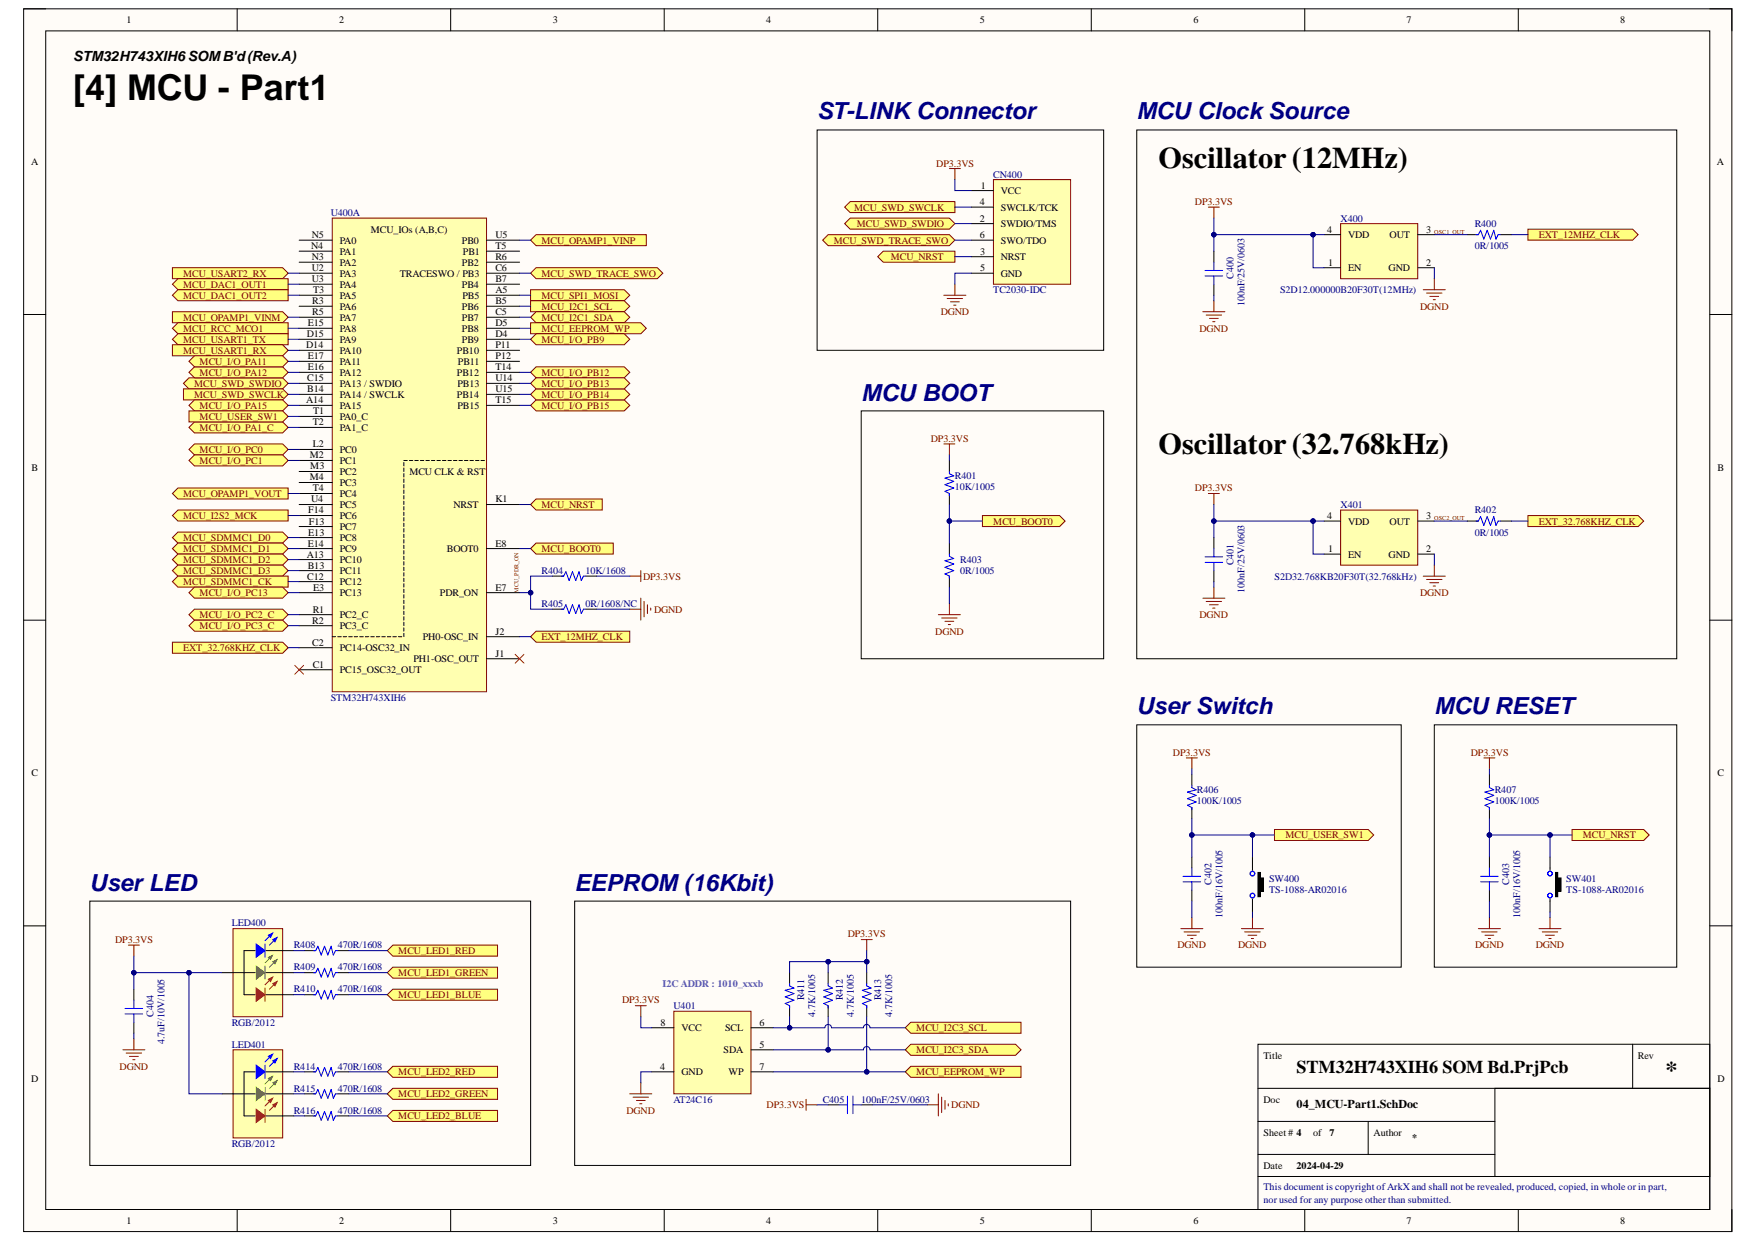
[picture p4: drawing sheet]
<svg xmlns="http://www.w3.org/2000/svg" width="297mm" height="210mm" viewBox="0 0 297 210" stroke-linecap="round" stroke-linejoin="round" font-family="sans-serif">
<defs><g id="words">
<text font-size="6" x="12.4" y="17">[4] MCU - Part1</text>
<g font-size="5.1">
<text x="195.8" y="28.3">Oscillator(12MHz)</text>
<text x="195.8" y="76.7">Oscillator(32.768kHz)</text>
</g>
<text font-size="4.1" x="281.5" y="182.2">*</text>
<g font-size="4" fill="#000080">
<text x="138.2" y="20.2">ST-LINK Connector</text>
<text x="192.1" y="20.2">MCU Clock Source</text>
<text x="145.6" y="67.7">MCU BOOT</text>
<text x="192.1" y="120.7">User Switch</text>
<text x="242.5" y="120.7">MCU RESET</text>
<text x="15.1" y="150.5">User LED</text>
<text x="97.1" y="150.5">EEPROM (16Kbit)</text>
</g>
<text font-size="3" x="219.2" y="181.4">STM32H743XIH6 SOM Bd.PrjPcb</text>
<text font-size="2.4" x="12.4" y="10.3">STM32H743XIH6SOMB'd(Rev.A)</text>
<text font-size="2" x="219.2" y="187.2">04_MCU-Part1.SchDoc</text>
<g font-size="1.7">
<text x="21.4" y="3.9">1</text>
<text x="57.4" y="3.9">2</text>
<text x="93.5" y="3.9">3</text>
<text x="129.5" y="3.9">4</text>
<text x="165.6" y="3.9">5</text>
<text x="201.8" y="3.9">6</text>
<text x="237.8" y="3.9">7</text>
<text x="273.9" y="3.9">8</text>
<text x="5.2" y="27.9">A</text>
<text x="290.3" y="27.9">A</text>
<text x="165.6" y="34.6">4</text>
<text x="165.8" y="31.9">1</text>
<text x="169.2" y="32.8">VCC</text>
<text x="169.2" y="35.6">SWCLK/TCK</text>
<text x="52.7" y="40.2">N5</text>
<text x="57.4" y="41.2">PA0</text>
<text x="62.7" y="39.3">MCU_IOs (A,B,C)</text>
<text x="78.1" y="41.2">PB0</text>
<text x="83.8" y="40.2">U5</text>
<text x="165.6" y="37.4">2</text>
<text x="165.6" y="40.2">6</text>
<text x="169.2" y="38.4">SWDIO/TMS</text>
<text x="169.2" y="41.2">SWO/TDO</text>
<text x="224.4" y="39.3">4</text>
<text x="227.9" y="40.2">VDD</text>
<text x="234.9" y="40.2">OUT</text>
<text x="241.1" y="39.3">3</text>
<text x="52.6" y="42.1">N4</text>
<text x="52.7" y="43.9">N3</text>
<text x="52.7" y="45.8">U2</text>
<text x="52.7" y="47.7">U3</text>
<text x="57.4" y="43">PA1</text>
<text x="57.4" y="44.9">PA2</text>
<text x="57.4" y="46.7">PA3</text>
<text x="67.6" y="46.7">TRACESWO / PB3</text>
<text x="78.1" y="44.9">PB2</text>
<text x="78.3" y="43">PB1</text>
<text x="83.8" y="42.1">T5</text>
<text x="83.8" y="43.9">R6</text>
<text x="83.8" y="45.8">C6</text>
<text x="83.8" y="47.7">B7</text>
<text x="165.7" y="43">3</text>
<text x="165.7" y="45.8">5</text>
<text x="169.2" y="43.9">NRST</text>
<text x="169.2" y="46.7">GND</text>
<text x="224.5" y="44.9">1</text>
<text x="227.9" y="45.8">EN</text>
<text x="234.8" y="45.8">GND</text>
<text x="241.1" y="44.9">2</text>
<text x="52.8" y="51.4">R3</text>
<text x="52.8" y="53.2">R5</text>
<text x="53" y="49.5">T3</text>
<text x="57.4" y="48.6">PA4</text>
<text x="57.4" y="50.5">PA5</text>
<text x="57.4" y="52.3">PA6</text>
<text x="78.1" y="48.6">PB4</text>
<text x="78.1" y="52.3">PB6</text>
<text x="78.2" y="50.5">PB5</text>
<text x="83.8" y="49.5">A5</text>
<text x="83.8" y="51.4">B5</text>
<text x="83.8" y="53.2">C5</text>
<text x="51.8" y="58.8">D14</text>
<text x="51.9" y="57">D15</text>
<text x="52" y="55.1">E15</text>
<text x="57.4" y="54.2">PA7</text>
<text x="57.4" y="56">PA8</text>
<text x="57.4" y="57.9">PA9</text>
<text x="57.4" y="59.8">PA10</text>
<text x="77.2" y="59.8">PB10</text>
<text x="78.1" y="54.2">PB7</text>
<text x="78.1" y="56">PB8</text>
<text x="78.1" y="57.9">PB9</text>
<text x="83.8" y="55.1">D5</text>
<text x="83.8" y="57">D4</text>
<text x="83.8" y="58.8">P11</text>
<text x="51.9" y="64.4">C15</text>
<text x="52" y="60.7">E17</text>
<text x="52" y="62.5">E16</text>
<text x="57.4" y="61.6">PA11</text>
<text x="57.4" y="63.5">PA12</text>
<text x="57.4" y="65.3">PA13 / SWDIO</text>
<text x="77.2" y="63.5">PB12</text>
<text x="77.3" y="65.3">PB13</text>
<text x="77.4" y="61.6">PB11</text>
<text x="83.8" y="60.7">P12</text>
<text x="83.8" y="62.5">T14</text>
<text x="83.8" y="64.4">U14</text>
<text x="51.8" y="68.1">A14</text>
<text x="51.9" y="66.3">B14</text>
<text x="52.9" y="71.8">T2</text>
<text x="53" y="70">T1</text>
<text x="57.4" y="67.2">PA14 / SWCLK</text>
<text x="57.4" y="69.1">PA15</text>
<text x="57.4" y="70.9">PA0_C</text>
<text x="77.2" y="67.2">PB14</text>
<text x="77.3" y="69.1">PB15</text>
<text x="83.8" y="66.3">U15</text>
<text x="83.8" y="68.1">T15</text>
<text x="52.4" y="77.4">M2</text>
<text x="52.9" y="75.6">L2</text>
<text x="57.4" y="72.8">PA1_C</text>
<text x="57.4" y="76.5">PC0</text>
<text x="5.3" y="79.5">B</text>
<text x="52.4" y="81.1">M4</text>
<text x="52.5" y="79.3">M3</text>
<text x="52.9" y="83">T4</text>
<text x="57.4" y="78.4">PC1</text>
<text x="57.4" y="80.2">PC2</text>
<text x="57.4" y="82.1">PC3</text>
<text x="57.4" y="83.9">PC4</text>
<text x="69.2" y="80.2">MCU CLK &amp; RST</text>
<text x="290.3" y="79.5">B</text>
<text x="52.1" y="86.7">F14</text>
<text x="52.2" y="88.7">F13</text>
<text x="52.6" y="84.9">U4</text>
<text x="57.4" y="85.8">PC5</text>
<text x="57.4" y="87.7">PC6</text>
<text x="57.4" y="89.6">PC7</text>
<text x="76.6" y="85.8">NRST</text>
<text x="83.8" y="84.9">K1</text>
<text x="224.4" y="87.7">4</text>
<text x="227.9" y="88.7">VDD</text>
<text x="234.9" y="88.7">OUT</text>
<text x="241.1" y="87.7">3</text>
<text x="51.9" y="94.2">A13</text>
<text x="52" y="92.4">E14</text>
<text x="52.1" y="90.5">E13</text>
<text x="57.4" y="91.5">PC8</text>
<text x="57.4" y="93.3">PC9</text>
<text x="57.4" y="95.2">PC10</text>
<text x="75.5" y="93.3">BOOT0</text>
<text x="83.8" y="92.4">E8</text>
<text x="224.5" y="93.3">1</text>
<text x="227.9" y="94.2">EN</text>
<text x="234.8" y="94.2">GND</text>
<text x="241.1" y="93.3">2</text>
<text x="51.9" y="98">C12</text>
<text x="52" y="96.1">B13</text>
<text x="53" y="99.8">E3</text>
<text x="57.4" y="97">PC11</text>
<text x="57.4" y="98.9">PC12</text>
<text x="57.4" y="100.8">PC13</text>
<text x="74.4" y="100.8">PDR_ON</text>
<text x="83.8" y="99.8">E7</text>
<text x="52.8" y="105.4">R2</text>
<text x="52.9" y="103.5">R1</text>
<text x="57.4" y="104.5">PC2_C</text>
<text x="57.4" y="106.3">PC3_C</text>
<text x="83.8" y="107.3">J2</text>
<text x="52.8" y="109.1">C2</text>
<text x="52.9" y="112.8">C1</text>
<text x="57.4" y="110.1">PC14-OSC32_IN</text>
<text x="57.4" y="113.8">PC15_OSC32_OUT</text>
<text x="69.9" y="111.9">PH1-OSC_OUT</text>
<text x="71.5" y="108.2">PH0-OSC_IN</text>
<text x="83.8" y="111">J1</text>
<text x="5.3" y="131.2">C</text>
<text x="290.3" y="131.2">C</text>
<text x="111.7" y="173.4">8</text>
<text x="128.4" y="173.4">6</text>
<text x="115.2" y="174.3">VCC</text>
<text x="122.3" y="178">SDA</text>
<text x="122.6" y="174.3">SCL</text>
<text x="128.4" y="177.1">5</text>
<text x="213.6" y="178.9">Title</text>
<text x="276.9" y="178.9">Rev</text>
<text x="5.2" y="182.8">D</text>
<text x="111.6" y="180.8">4</text>
<text x="115.2" y="181.7">GND</text>
<text x="123.2" y="181.7">WP</text>
<text x="128.4" y="180.8">7</text>
<text x="290.3" y="182.8">D</text>
<text x="213.6" y="186.4">Doc</text>
<text x="213.6" y="192">Sheet # 4</text>
<text x="222" y="192">of</text>
<text x="224.8" y="192">7</text>
<text x="232.2" y="192">Author</text>
<text x="213.6" y="197.5">Date</text>
<text x="219.2" y="197.5">2024-04-29</text>
<text x="238.7" y="192.9">*</text>
<text x="21.4" y="206.8">1</text>
<text x="57.4" y="206.8">2</text>
<text x="93.5" y="206.8">3</text>
<text x="129.5" y="206.8">4</text>
<text x="165.6" y="206.8">5</text>
<text x="201.8" y="206.8">6</text>
<text x="237.8" y="206.8">7</text>
<text x="273.9" y="206.8">8</text>
</g>
<g font-size="1.7" fill="#800000">
<text x="158.3" y="28.1">DP3.3VS</text>
<text x="144.4" y="35.6">MCU_SWD_SWCLK</text>
<text x="202" y="34.6">DP3.3VS</text>
<text x="91.5" y="41.2">MCU_OPAMP1_VINP</text>
<text x="140.9" y="41.2">MCU_SWD_TRACE_SWO</text>
<text x="144.8" y="38.4">MCU_SWD_SWDIO</text>
<text x="260.1" y="40.2">EXT_12MHZ_CLK</text>
<text x="31" y="46.7">MCU_USART2_RX</text>
<text x="91.5" y="46.7">MCU_SWD_TRACE_SWO</text>
<text x="150.6" y="43.9">MCU_NRST</text>
<text x="31" y="48.6">MCU_DAC1_OUT1</text>
<text x="31" y="50.5">MCU_DAC1_OUT2</text>
<text x="91.5" y="50.5">MCU_SPI1_MOSI</text>
<text x="91.5" y="52.3">MCU_I2C1_SCL</text>
<text x="159" y="53.2">DGND</text>
<text x="240.1" y="52.3">DGND</text>
<text x="31" y="54.2">MCU_OPAMP1_VINM</text>
<text x="31" y="56">MCU_RCC_MCO1</text>
<text x="31" y="57.9">MCU_USART1_TX</text>
<text x="31" y="59.8">MCU_USART1_RX</text>
<text x="91.5" y="54.2">MCU_I2C1_SDA</text>
<text x="91.5" y="56">MCU_EEPROM_WP</text>
<text x="91.5" y="57.9">MCU_I/O_PB9</text>
<text x="202.8" y="56">DGND</text>
<text x="32.8" y="65.3">MCU_SWD_SWDIO</text>
<text x="33.8" y="63.5">MCU_I/O_PA12</text>
<text x="33.8" y="61.6">MCU_I/O_PA11</text>
<text x="91.5" y="63.5">MCU_I/O_PB12</text>
<text x="91.5" y="65.3">MCU_I/O_PB13</text>
<text x="32.8" y="67.2">MCU_SWD_SWCLK</text>
<text x="33.8" y="69.1">MCU_I/O_PA15</text>
<text x="33.8" y="70.9">MCU_USER_SW1</text>
<text x="91.5" y="69.1">MCU_I/O_PB15</text>
<text x="91.5" y="67.2">MCU_I/O_PB14</text>
<text x="33.8" y="76.5">MCU_I/O_PC0</text>
<text x="33.8" y="72.8">MCU_I/O_PA1_C</text>
<text x="157.4" y="74.6">DP3.3VS</text>
<text x="31" y="83.9">MCU_OPAMP1_VOUT</text>
<text x="33.8" y="78.4">MCU_I/O_PC1</text>
<text x="202" y="83">DP3.3VS</text>
<text x="31" y="87.7">MCU_I2S2_MCK</text>
<text x="91.5" y="85.8">MCU_NRST</text>
<text x="167.9" y="88.7">MCU_BOOT0</text>
<text x="260.1" y="88.7">EXT_32.768KHZ_CLK</text>
<text x="31" y="91.5">MCU_SDMMC1_D0</text>
<text x="31" y="93.3">MCU_SDMMC1_D1</text>
<text x="31" y="95.2">MCU_SDMMC1_D2</text>
<text x="91.5" y="93.3">MCU_BOOT0</text>
<text x="31" y="97">MCU_SDMMC1_D3</text>
<text x="31" y="98.9">MCU_SDMMC1_CK</text>
<text x="33.8" y="100.8">MCU_I/O_PC13</text>
<text x="108.7" y="98">DP3.3VS</text>
<text x="240.1" y="100.8">DGND</text>
<text x="33.8" y="104.5">MCU_I/O_PC2_C</text>
<text x="33.8" y="106.3">MCU_I/O_PC3_C</text>
<text x="110.6" y="103.5">DGND</text>
<text x="158.1" y="107.3">DGND</text>
<text x="202.8" y="104.5">DGND</text>
<text x="31" y="110.1">EXT_32.768KHZ_CLK</text>
<text x="91.5" y="108.2">EXT_12MHZ_CLK</text>
<text x="198.3" y="127.7">DP3.3VS</text>
<text x="248.6" y="127.7">DP3.3VS</text>
<text x="217.3" y="141.7">MCU_USER_SW1</text>
<text x="267.6" y="141.7">MCU_NRST</text>
<text x="19.5" y="159.3">DP3.3VS</text>
<text x="67.3" y="161.2">MCU_LED1_RED</text>
<text x="143.3" y="158.4">DP3.3VS</text>
<text x="199.1" y="160.3">DGND</text>
<text x="209.3" y="160.3">DGND</text>
<text x="249.4" y="160.3">DGND</text>
<text x="259.6" y="160.3">DGND</text>
<text x="67.3" y="164.9">MCU_LED1_GREEN</text>
<text x="67.3" y="168.6">MCU_LED1_BLUE</text>
<text x="105.2" y="169.6">DP3.3VS</text>
<text x="154.9" y="174.3">MCU_I2C3_SCL</text>
<text x="154.9" y="178">MCU_I2C3_SDA</text>
<text x="20.2" y="180.8">DGND</text>
<text x="67.3" y="181.7">MCU_LED2_RED</text>
<text x="67.3" y="185.5">MCU_LED2_GREEN</text>
<text x="154.9" y="181.7">MCU_EEPROM_WP</text>
<text x="67.3" y="189.2">MCU_LED2_BLUE</text>
<text x="105.9" y="188.2">DGND</text>
<text x="129.6" y="187.3">DP3.3VS</text>
<text x="160.8" y="187.3">DGND</text>
</g>
<g font-size="1.7" fill="#000080">
<text x="167.9" y="30">CN400</text>
<text x="55.9" y="36.5">U400A</text>
<text x="226.6" y="37.4">X400</text>
<text x="249.3" y="38.4">R400</text>
<text x="208.5" y="47.1" transform="rotate(-90 208.5 47.1)">C400</text>
<text x="249.3" y="42.1">0R/1005</text>
<text x="167.9" y="49.5">TC2030-IDC</text>
<text x="210.4" y="51.7" transform="rotate(-90 210.4 51.7)">100nF/25V/0603</text>
<text x="216.4" y="49.5">S2D12.000000B20F30T(12MHz)</text>
<text x="161.4" y="81">R401</text>
<text x="161.4" y="82.8">10K/1005</text>
<text x="226.6" y="85.8">X401</text>
<text x="249.3" y="86.7">R402</text>
<text x="162.3" y="95.2">R403</text>
<text x="208.5" y="95.5" transform="rotate(-90 208.5 95.5)">C401</text>
<text x="249.3" y="90.5">0R/1005</text>
<text x="91.5" y="97">R404</text>
<text x="99" y="97">10K/1608</text>
<text x="162.3" y="97">0R/1005</text>
<text x="210.4" y="100.2" transform="rotate(-90 210.4 100.2)">100nF/25V/0603</text>
<text x="215.5" y="98">S2D32.768KB20F30T(32.768kHz)</text>
<text x="91.5" y="102.6">R405</text>
<text x="99" y="102.6">0R/1608/NC</text>
<text x="55.9" y="118.4">STM32H743XIH6</text>
<text x="202.4" y="134.1">R406</text>
<text x="202.4" y="135.9">100K/1005</text>
<text x="252.7" y="134.1">R407</text>
<text x="252.7" y="135.9">100K/1005</text>
<text x="204.8" y="149.5" transform="rotate(-90 204.8 149.5)">C402</text>
<text x="214.5" y="149.1">SW400</text>
<text x="255.2" y="149.5" transform="rotate(-90 255.2 149.5)">C403</text>
<text x="264.8" y="149.1">SW401</text>
<text x="206.7" y="155.1" transform="rotate(-90 206.7 155.1)">100nF/16V/1005</text>
<text x="214.5" y="151">TS-1088-AR02016</text>
<text x="257" y="155.1" transform="rotate(-90 257 155.1)">100nF/16V/1005</text>
<text x="264.8" y="151">TS-1088-AR02016</text>
<text x="39.2" y="156.5">LED400</text>
<text x="49.7" y="160.3">R408</text>
<text x="57.1" y="160.3">470R/1608</text>
<text x="49.7" y="164">R409</text>
<text x="49.7" y="167.7">R410</text>
<text x="57.1" y="164">470R/1608</text>
<text x="57.1" y="167.7">470R/1608</text>
<text x="26" y="171.8" transform="rotate(-90 26 171.8)">C404</text>
<text x="39.2" y="173.4">RGB/2012</text>
<text x="113.9" y="170.6">U401</text>
<text x="136" y="169.1" transform="rotate(-90 136 169.1)">R411</text>
<text x="137.8" y="171.8" transform="rotate(-90 137.8 171.8)">4.7K/1005</text>
<text x="142.5" y="169.1" transform="rotate(-90 142.5 169.1)">R412</text>
<text x="144.3" y="171.8" transform="rotate(-90 144.3 171.8)">4.7K/1005</text>
<text x="149" y="169.1" transform="rotate(-90 149 169.1)">R413</text>
<text x="150.8" y="171.8" transform="rotate(-90 150.8 171.8)">4.7K/1005</text>
<text x="27.8" y="176.5" transform="rotate(-90 27.8 176.5)">4.7uF/10V/1005</text>
<text x="39.2" y="177.1">LED401</text>
<text x="49.7" y="180.8">R414</text>
<text x="49.7" y="184.5">R415</text>
<text x="57.1" y="180.8">470R/1608</text>
<text x="57.1" y="184.5">470R/1608</text>
<text x="49.7" y="188.2">R416</text>
<text x="57.1" y="188.2">470R/1608</text>
<text x="113.9" y="186.4">AT24C16</text>
<text x="139.1" y="186.4">C405</text>
<text x="145.6" y="186.4">100nF/25V/0603</text>
<text x="39.2" y="193.8">RGB/2012</text>
<text x="213.6" y="201.1">This document is copyright ofArkX and shall not be revealed, produced, copied, in whole or in part,</text>
<text x="213.6" y="203.3">nor used for any purpose other than submitted.</text>
</g>
<text font-size="1.7" fill="#90f" x="112" y="166.8">I2C ADDR : 1010_xxxb</text>
<g font-size="1" fill="#800000">
<text x="242.5" y="39.5">OSC1_OUT</text>
<text x="242.5" y="87.8">OSC2_OUT</text>
<text x="87.6" y="100.2" transform="rotate(-90 87.6 100.2)">MCU_PDR_ON</text>
</g>
</g></defs>
<path d="M4 1.5h288.8v206.6h-288.8z" fill-rule="evenodd" fill="#fffcf8"/>
<path d="M4 1.5h288.8v206.6h-288.8z" fill="none" stroke="#000" stroke-width=".17"/>
<path d="M7.7 5.2h281.4v199.2h-281.4z" fill-rule="evenodd" fill="#fffcf8"/>
<g fill="none" stroke="#000" stroke-width=".17">
<path d="M4 1.5h3.7M7.7 5.2h281.4v199.2h-281.4zM40.1 1.5v3.7M76.2 1.5v3.7M112.3 1.5v3.7M148.4 1.5v3.7M184.5 1.5v3.7M220.6 1.5v3.7M256.7 1.5v3.7M289.1 1.5h3.7v3.7M4 53.2h3.7M289.1 53.2h3.7"/>
<path d="M4 104.8h3.7M289.1 104.8h3.7M4 156.5h3.7M289.1 156.5h3.7M212.7 176.5h76.4v27.9h-76.4zM276 176.5v7.4M212.7 183.9h76.4M212.7 198.8h76.4M212.7 189.5h40M212.7 195.1h40M231.3 189.5v5.6M252.7 183.9h36.4v14.9h-36.4z"/>
<path d="M40.1 204.4v3.7M76.2 204.4v3.7M112.3 204.4v3.7M148.4 204.4v3.7M184.5 204.4v3.7M220.6 204.4v3.7M256.7 204.4v3.7M292.8 204.4v3.7"/>
</g>
<path d="M56.2 36.9h26.1v80h-26.1z" fill-rule="evenodd" fill="#ffffb0"/>
<path d="M56.2 36.9h26.1v80h-26.1z" fill="none" stroke="#800000" stroke-width=".17"/>
<g fill="none" stroke="#000" stroke-width=".17">
<path d="M50.6 40.6h5.6M50.6 42.4h5.6M50.6 44.3h5.6M50.6 46.2h5.6M50.6 48h5.6M50.6 49.9h5.6M50.6 51.8h5.6M50.6 53.6h5.6M50.6 55.5h5.6M50.6 57.3h5.6M50.6 59.2h5.6M82.3 40.6h5.5"/>
<path d="M82.3 42.4h5.5M82.3 44.3h5.5M82.3 46.2h5.5M82.3 48h5.5M82.3 49.9h5.5M82.3 51.8h5.5M82.3 53.6h5.5M82.3 55.5h5.5M82.3 57.3h5.5M82.3 59.2h5.5M50.6 61.1h5.6M50.6 62.9h5.6"/>
<path d="M50.6 64.8h5.6M50.6 66.6h5.6M50.6 68.5h5.6M50.6 70.4h5.6M50.6 72.2h5.6M50.6 76h5.6M50.6 77.8h5.6M50.6 79.7h5.6M68.3 77.8h.6M68.3 78.2v.5M68.3 79.1v.6M69.2 77.8h.6"/>
<path d="M70.1 77.8h.6M71.1 77.8h.6M72 77.8h.6M72.9 77.8h.6M73.9 77.8h.5M74.8 77.8h.6M75.7 77.8h.6M76.7 77.8h.5M77.6 77.8h.6M78.5 77.8h.6M79.5 77.8h.5M80.4 77.8h.6"/>
<path d="M81.3 77.8h.6M82.3 61.1h5.5M82.3 62.9h5.5M82.3 64.8h5.5M82.3 66.6h5.5M82.3 68.5h5.5M50.6 81.5h5.6M50.6 83.4h5.6M50.6 85.3h5.6M50.6 87.1h5.6M50.6 89h5.6M50.6 90.9h5.6"/>
<path d="M50.6 92.7h5.6M50.6 94.6h5.6M50.6 96.4h5.6M50.6 98.3h5.6M68.3 80v.6M68.3 81v.5M68.3 81.9v.6M68.3 82.8v.6M68.3 83.8v.5M68.3 84.7v.6M68.3 85.6v.6M68.3 86.5v.6"/>
<path d="M68.3 87.5v.6M68.3 88.4v.6M68.3 89.3v.6M68.3 90.3v.6M68.3 91.2v.6M68.3 92.1v.6M68.3 93.1v.5M68.3 94v.6M68.3 94.9v.6M68.3 95.9v.5M68.3 96.8v.6M68.3 97.7v.6"/>
<path d="M68.3 98.6v.6M68.3 99.6v.6M82.3 85.3h5.5M82.3 92.7h5.5M50.6 100.2h5.6M50.6 109.5h5.6M50.6 113.2h5.6M50.6 103.9h5.6M50.6 105.7h5.6M56.2 107.6h.6M57.1 107.6h.6M58 107.6h.6"/>
<path d="M59 107.6h.5M59.9 107.6h.6M60.8 107.6h.6M61.8 107.6h.5M62.7 107.6h.6M63.6 107.6h.6M64.5 107.6h.6M65.5 107.6h.6M66.4 107.6h.6M67.3 107.6h.6M68.3 100.5v.6M68.3 101.4v.6"/>
<path d="M68.3 102.4v.6M68.3 103.3v.6M68.3 104.2v.6M68.3 105.2v.5M68.3 106.1v.6M68.3 107v.6M82.3 100.2h5.5M82.3 111.3h5.5M82.3 107.6h5.5"/>
</g>
<path d="M226.6 37.8h13.1v9.3h-13.1z" fill-rule="evenodd" fill="#ffffb0"/>
<g fill="none" stroke="#800000" stroke-width=".17">
<path d="M204.3 35h1.8M205.2 35v1.9M226.6 37.8h13.1v9.3h-13.1zM203.4 52.7h3.7M203.9 53.2h2.6M204.5 53.8h1.5M205 54.4h.4M205.2 50.8v1.9M240.6 49h3.7M241.2 49.5h2.6M241.7 50.1h1.5M242.3 50.6h.4"/>
<path d="M242.5 47.1v1.9"/>
</g>
<path d="M223.9 39.7h2.7M239.7 39.7h2.8M223.9 45.2h2.7M239.7 45.2h2.8" fill="none" stroke="#000" stroke-width=".17"/>
<path d="M258.3 38.7h17.7l.9 1-.9 .9h-17.7z" fill-rule="evenodd" fill="#ffff80"/>
<g fill="none" stroke="#800000" stroke-width=".17">
<path d="M258.3 38.7h17.7l.9 1-.9 .9h-17.7zM204.3 83.4h1.8M205.2 83.4v1.9M205.2 99.2v1.9M240.6 97.4h3.7M241.2 97.9h2.6M241.7 98.5h1.5M242.3 99h.4M242.5 95.5v1.9M203.4 101.1h3.7M203.9 101.7h2.6M204.5 102.2h1.5"/>
<path d="M205 102.8h.4"/>
</g>
<path d="M258.3 87.1h18.6l1 1-1 .9h-18.6z" fill-rule="evenodd" fill="#ffff80"/>
<path d="M258.3 87.1h18.6l1 1-1 .9h-18.6z" fill="none" stroke="#800000" stroke-width=".17"/>
<path d="M226.6 86.2h13.1v9.3h-13.1z" fill-rule="evenodd" fill="#ffffb0"/>
<path d="M159.6 75h1.8M160.5 75v1.9M226.6 86.2h13.1v9.3h-13.1zM158.6 103.9h3.8M159.2 104.4h2.6M159.8 105h1.4M160.3 105.6h.4M160.5 102v1.9" fill="none" stroke="#800000" stroke-width=".17"/>
<path d="M223.9 88.1h2.7M223.9 93.6h2.7M239.7 88.1h2.8M239.7 93.6h2.8" fill="none" stroke="#000" stroke-width=".17"/>
<path d="M166.1 87.1h13l1 1-1 .9h-13z" fill-rule="evenodd" fill="#ffff80"/>
<path d="M166.1 87.1h13l1 1-1 .9h-13z" fill="none" stroke="#800000" stroke-width=".17"/>
<path d="M39.4 156.9h8.4v14.9h-8.4z" fill-rule="evenodd" fill="#ffffb0"/>
<path d="M39.4 156.9h8.4v14.9h-8.4z" fill="none" stroke="#800000" stroke-width=".17"/>
<path d="M44.8 159.5v2.3" fill="none" stroke="#00f" stroke-width=".17"/>
<path d="M43.3 159.5l1.5 1.2-1.5 1.1z" fill="#00f"/>
<path d="M43.3 159.5l1.5 1.2-1.5 1.1zM45.7 158.1l-.9 .9" fill="none" stroke="#00f" stroke-width=".17"/>
<path d="M45.4 158.1l.7-.4-.4 .7z" fill="#00f"/>
<path d="M45.4 158.1l.7-.4-.4 .7zM46.7 158.6l-1.2 1.1" fill="none" stroke="#00f" stroke-width=".17"/>
<path d="M46.1 158.8l.8-.4-.4 .8z" fill="#00f"/>
<path d="M46.1 158.8l.8-.4-.4 .8z" fill="none" stroke="#00f" stroke-width=".17"/>
<path d="M44.8 163.3v2.2" fill="none" stroke="#0f0" stroke-width=".17"/>
<path d="M43.3 163.3l1.5 1.1-1.5 1.1z" fill="#0f0"/>
<path d="M43.3 163.3l1.5 1.1-1.5 1.1zM45.7 161.8l-.9 .9" fill="none" stroke="#0f0" stroke-width=".17"/>
<path d="M45.4 161.8l.7-.4-.4 .8z" fill="#0f0"/>
<path d="M45.4 161.8l.7-.4-.4 .8zM46.7 162.3l-1.2 1.2" fill="none" stroke="#0f0" stroke-width=".17"/>
<path d="M46.1 162.5l.8-.3-.4 .7z" fill="#0f0"/>
<path d="M46.1 162.5l.8-.3-.4 .7z" fill="none" stroke="#0f0" stroke-width=".17"/>
<path d="M44.8 167v2.2" fill="none" stroke="#f00" stroke-width=".17"/>
<path d="M43.3 167l1.5 1.1-1.5 1.1z" fill="#f00"/>
<path d="M43.3 167l1.5 1.1-1.5 1.1zM45.7 165.5l-.9 .9" fill="none" stroke="#f00" stroke-width=".17"/>
<path d="M45.4 165.5l.7-.4-.4 .8z" fill="#f00"/>
<path d="M45.4 165.5l.7-.4-.4 .8zM46.7 166.1l-1.2 1.1" fill="none" stroke="#f00" stroke-width=".17"/>
<path d="M46.1 166.2l.8-.3-.4 .7z" fill="#f00"/>
<path d="M46.1 166.2l.8-.3-.4 .7z" fill="none" stroke="#f00" stroke-width=".17"/>
<path d="M37.5 164.4h5.6M43.1 160.7h-1.8v7.4h1.8M45 164.4h4.6M45 168.1h4.6M45 160.7h4.6M51.5 164.4h1.9M51.5 168.1h1.9M51.5 160.7h1.9M57.1 164.4h1.9M57.1 168.1h1.9M57.1 160.7h1.9" fill="none" stroke="#000" stroke-width=".17"/>
<path d="M53 160.7h.4l.3-.8 .6 1.5 .6-1.5 .5 1.5 .6-1.5 .4 1.5 .3-.7h.4M53 164.4h.4l.3-.8 .6 1.5 .6-1.5 .5 1.5 .6-1.5 .4 1.5 .3-.7h.4M53 168.1h.4l.3-.7 .6 1.5 .6-1.5 .5 1.5 .6-1.5 .4 1.5 .3-.8h.4" fill="none" stroke="#00f" stroke-width=".17"/>
<path d="M21.7 159.7h1.9M22.6 159.7v1.9M20.8 177.4h3.7M21.3 178h2.6M21.9 178.5h1.5M22.5 179.1h.3M22.6 175.6v1.8" fill="none" stroke="#800000" stroke-width=".17"/>
<path d="M39.4 177.4h8.4v14.9h-8.4z" fill-rule="evenodd" fill="#ffffb0"/>
<path d="M39.4 177.4h8.4v14.9h-8.4z" fill="none" stroke="#800000" stroke-width=".17"/>
<path d="M44.8 180v2.3" fill="none" stroke="#00f" stroke-width=".17"/>
<path d="M43.3 180l1.5 1.1-1.5 1.2z" fill="#00f"/>
<path d="M45.7 178.5l-.9 1M43.3 180l1.5 1.1-1.5 1.2z" fill="none" stroke="#00f" stroke-width=".17"/>
<path d="M45.4 178.5l.7-.3-.4 .7z" fill="#00f"/>
<path d="M45.4 178.5l.7-.3-.4 .7zM46.7 179.1l-1.2 1.1" fill="none" stroke="#00f" stroke-width=".17"/>
<path d="M46.1 179.3l.8-.4-.4 .8z" fill="#00f"/>
<path d="M46.1 179.3l.8-.4-.4 .8z" fill="none" stroke="#00f" stroke-width=".17"/>
<path d="M44.8 183.8v2.2" fill="none" stroke="#0f0" stroke-width=".17"/>
<path d="M43.3 183.8l1.5 1.1-1.5 1.1z" fill="#0f0"/>
<path d="M43.3 183.8l1.5 1.1-1.5 1.1zM45.7 182.3l-.9 .9" fill="none" stroke="#0f0" stroke-width=".17"/>
<path d="M45.4 182.3l.7-.4-.4 .7z" fill="#0f0"/>
<path d="M45.4 182.3l.7-.4-.4 .7zM46.7 182.8l-1.2 1.1" fill="none" stroke="#0f0" stroke-width=".17"/>
<path d="M46.1 183l.8-.4-.4 .8z" fill="#0f0"/>
<path d="M46.1 183l.8-.4-.4 .8z" fill="none" stroke="#0f0" stroke-width=".17"/>
<path d="M44.8 187.5v2.2" fill="none" stroke="#f00" stroke-width=".17"/>
<path d="M43.3 187.5l1.5 1.1-1.5 1.1z" fill="#f00"/>
<path d="M43.3 187.5l1.5 1.1-1.5 1.1zM45.7 186l-.9 .9" fill="none" stroke="#f00" stroke-width=".17"/>
<path d="M45.4 186l.7-.4-.4 .8z" fill="#f00"/>
<path d="M45.4 186l.7-.4-.4 .8zM46.7 186.5l-1.2 1.2" fill="none" stroke="#f00" stroke-width=".17"/>
<path d="M46.1 186.7l.8-.3-.4 .7z" fill="#f00"/>
<path d="M46.1 186.7l.8-.3-.4 .7z" fill="none" stroke="#f00" stroke-width=".17"/>
<path d="M37.5 184.9h5.6M43.1 181.1h-1.8v7.5h1.8M45 184.9h4.6M45 188.6h4.6M45 181.1h4.6M51.5 184.9h1.9M51.5 188.6h1.9M51.5 181.1h1.9M57.1 184.9h1.9M57.1 188.6h1.9M57.1 181.1h1.9" fill="none" stroke="#000" stroke-width=".17"/>
<path d="M53 181.1h.4l.3-.7 .6 1.5 .6-1.5 .5 1.5 .6-1.5 .4 1.5 .3-.8h.4M53 184.9h.4l.3-.8 .6 1.5 .6-1.5 .5 1.5 .6-1.5 .4 1.5 .3-.7h.4M53 188.6h.4l.3-.8 .6 1.5 .6-1.5 .5 1.5 .6-1.5 .4 1.5 .3-.7h.4" fill="none" stroke="#00f" stroke-width=".17"/>
<path d="M65.5 160.7l.9-1h17.7v1.9h-17.7z" fill-rule="evenodd" fill="#ffff80"/>
<path d="M65.5 160.7l.9-1h17.7v1.9h-17.7z" fill="none" stroke="#800000" stroke-width=".17"/>
<path d="M65.5 164.4l.9-.9h17.7v1.8h-17.7z" fill-rule="evenodd" fill="#ffff80"/>
<path d="M65.5 164.4l.9-.9h17.7v1.8h-17.7z" fill="none" stroke="#800000" stroke-width=".17"/>
<path d="M65.5 168.1l.9-.9h17.7v1.8h-17.7z" fill-rule="evenodd" fill="#ffff80"/>
<path d="M65.5 168.1l.9-.9h17.7v1.8h-17.7z" fill="none" stroke="#800000" stroke-width=".17"/>
<path d="M65.5 181.1l.9-.9h17.7v1.9h-17.7z" fill-rule="evenodd" fill="#ffff80"/>
<path d="M65.5 181.1l.9-.9h17.7v1.9h-17.7z" fill="none" stroke="#800000" stroke-width=".17"/>
<path d="M65.5 184.9l.9-1h17.7v1.9h-17.7z" fill-rule="evenodd" fill="#ffff80"/>
<path d="M65.5 184.9l.9-1h17.7v1.9h-17.7z" fill="none" stroke="#800000" stroke-width=".17"/>
<path d="M65.5 188.6l.9-.9h17.7v1.8h-17.7z" fill-rule="evenodd" fill="#ffff80"/>
<path d="M65.5 188.6l.9-.9h17.7v1.8h-17.7z" fill="none" stroke="#800000" stroke-width=".17"/>
<path d="M90.6 84.3h11.2v1.9h-11.2l-.9-.9z" fill-rule="evenodd" fill="#ffff80"/>
<path d="M90.6 84.3h11.2v1.9h-11.2l-.9-.9z" fill="none" stroke="#800000" stroke-width=".17"/>
<path d="M29.1 108.5h18.7l.9 1-.9 .9h-18.7z" fill-rule="evenodd" fill="#ffff80"/>
<path d="M29.1 108.5h18.7l.9 1-.9 .9h-18.7z" fill="none" stroke="#800000" stroke-width=".17"/>
<path d="M89.7 107.6l.9-.9h15.9v1.8h-15.9z" fill-rule="evenodd" fill="#ffff80"/>
<path d="M89.7 107.6l.9-.9h15.9v1.8h-15.9z" fill="none" stroke="#800000" stroke-width=".17"/>
<path d="M89.7 92.7l.9-.9h13.1v1.8h-13.1z" fill-rule="evenodd" fill="#ffff80"/>
<path d="M89.7 92.7l.9-.9h13.1v1.8h-13.1zM106.5 97.4h1.8M108.3 96.4v1.9M106.5 103h1.8M108.3 101.1v3.7M108.9 101.6v2.7M109.5 102.2v1.5M110 102.8v.3" fill="none" stroke="#800000" stroke-width=".17"/>
<path d="M93.4 97.4h1.9M99 97.4h1.9M93.4 103h1.9M99 103h1.9" fill="none" stroke="#000" stroke-width=".17"/>
<path d="M94.9 97.4h.4l.4-.8 .5 1.5 .6-1.5 .5 1.5 .6-1.5 .4 1.5 .3-.7h.4M94.9 103h.4l.4-.8 .5 1.5 .6-1.5 .5 1.5 .6-1.5 .4 1.5 .3-.7h.4" fill="none" stroke="#00f" stroke-width=".17"/>
<path d="M31.9 63.9h15.9l.9 .9-.9 .9h-15.9l-.9-.9z" fill-rule="evenodd" fill="#ffff80"/>
<path d="M31.9 63.9h15.9l.9 .9-.9 .9h-15.9l-.9-.9z" fill="none" stroke="#800000" stroke-width=".17"/>
<path d="M31 65.7h16.8l.9 .9-.9 1h-16.8z" fill-rule="evenodd" fill="#ffff80"/>
<path d="M31 65.7h16.8l.9 .9-.9 1h-16.8z" fill="none" stroke="#800000" stroke-width=".17"/>
<path d="M89.7 46.2l.9-1h20.5l1 1-1 .9h-20.5z" fill-rule="evenodd" fill="#ffff80"/>
<path d="M89.7 46.2l.9-1h20.5l1 1-1 .9h-20.5z" fill="none" stroke="#800000" stroke-width=".17"/>
<path d="M49.8 112.4l1.5 1.5M51.3 112.4l-1.5 1.5M87.1 110.6l1.5 1.5M88.6 110.6l-1.5 1.5" fill="none" stroke="#f00" stroke-width=".17"/>
<path d="M192.2 22h91.3v89.3h-91.3zM145.6 69.4h41v41.9h-41z" fill="none" stroke="#000" stroke-width=".17"/>
<path d="M265.8 140.2h12.1l.9 .9-.9 .9h-12.1z" fill-rule="evenodd" fill="#ffff80"/>
<path d="M265.8 140.2h12.1l.9 .9-.9 .9h-12.1z" fill="none" stroke="#800000" stroke-width=".17"/>
<path d="M242.5 122.5h41v41h-41zM15.2 152.3h74.5v44.7h-74.5zM262 144.8v2.3M262 151.9v2.2M263 147.4h.3v4.1h-.3zM263.3 148.4h.6v2.2h-.6z" fill="none" stroke="#000" stroke-width=".17"/>
<g fill="none" stroke="#00f" stroke-width=".17">
<circle cx="262" cy="147.6" r=".39"/>
<circle cx="262" cy="151.4" r=".39"/>
</g>
<path d="M263.2 147.4v4.1" fill="none" stroke="#000" stroke-width=".37"/>
<path d="M263.3 148.4h.6v2.2h-.6z" fill-rule="evenodd" fill="#000"/>
<path d="M29.1 45.2h18.7l.9 1-.9 .9h-18.7z" fill-rule="evenodd" fill="#ffff80"/>
<path d="M29.1 45.2h18.7l.9 1-.9 .9h-18.7z" fill="none" stroke="#800000" stroke-width=".17"/>
<path d="M29.1 48l1-.9h18.6v1.9h-18.6z" fill-rule="evenodd" fill="#ffff80"/>
<path d="M29.1 48l1-.9h18.6v1.9h-18.6z" fill="none" stroke="#800000" stroke-width=".17"/>
<path d="M29.1 49.9l1-.9h18.6v1.8h-18.6z" fill-rule="evenodd" fill="#ffff80"/>
<path d="M29.1 49.9l1-.9h18.6v1.8h-18.6z" fill="none" stroke="#800000" stroke-width=".17"/>
<path d="M29.1 52.7h18.7l.9 .9-.9 1h-18.7z" fill-rule="evenodd" fill="#ffff80"/>
<path d="M29.1 52.7h18.7l.9 .9-.9 1h-18.7z" fill="none" stroke="#800000" stroke-width=".17"/>
<path d="M29.1 55.5l1-.9h18.6v1.8h-18.6z" fill-rule="evenodd" fill="#ffff80"/>
<path d="M29.1 55.5l1-.9h18.6v1.8h-18.6z" fill="none" stroke="#800000" stroke-width=".17"/>
<path d="M29.1 57.3l1-.9h18.6v1.9h-18.6z" fill-rule="evenodd" fill="#ffff80"/>
<path d="M29.1 57.3l1-.9h18.6v1.9h-18.6z" fill="none" stroke="#800000" stroke-width=".17"/>
<path d="M29.1 58.3h18.7l.9 .9-.9 .9h-18.7z" fill-rule="evenodd" fill="#ffff80"/>
<path d="M29.1 58.3h18.7l.9 .9-.9 .9h-18.7z" fill="none" stroke="#800000" stroke-width=".17"/>
<path d="M89.7 40.6l.9-.9h18.7v1.8h-18.7z" fill-rule="evenodd" fill="#ffff80"/>
<path d="M89.7 40.6l.9-.9h18.7v1.8h-18.7z" fill="none" stroke="#800000" stroke-width=".17"/>
<path d="M89.7 49h15.8l1 .9-1 .9h-15.8z" fill-rule="evenodd" fill="#ffff80"/>
<path d="M89.7 49h15.8l1 .9-1 .9h-15.8z" fill="none" stroke="#800000" stroke-width=".17"/>
<path d="M89.7 50.8h15.8l1 1-1 .9h-15.8z" fill-rule="evenodd" fill="#ffff80"/>
<path d="M89.7 50.8h15.8l1 1-1 .9h-15.8z" fill="none" stroke="#800000" stroke-width=".17"/>
<path d="M89.7 53.6l.9-.9h14.9l1 .9-1 1h-14.9z" fill-rule="evenodd" fill="#ffff80"/>
<path d="M89.7 53.6l.9-.9h14.9l1 .9-1 1h-14.9z" fill="none" stroke="#800000" stroke-width=".17"/>
<path d="M29.1 83.4l1-.9h18.6v1.8h-18.6z" fill-rule="evenodd" fill="#ffff80"/>
<path d="M29.1 83.4l1-.9h18.6v1.8h-18.6z" fill="none" stroke="#800000" stroke-width=".17"/>
<path d="M29.1 87.1l1-.9h18.6v1.9h-18.6z" fill-rule="evenodd" fill="#ffff80"/>
<path d="M29.1 87.1l1-.9h18.6v1.9h-18.6z" fill="none" stroke="#800000" stroke-width=".17"/>
<path d="M29.1 90.9l1-1h17.7l.9 1-.9 .9h-17.7z" fill-rule="evenodd" fill="#ffff80"/>
<path d="M29.1 90.9l1-1h17.7l.9 1-.9 .9h-17.7z" fill="none" stroke="#800000" stroke-width=".17"/>
<path d="M29.1 92.7l1-.9h17.7l.9 .9-.9 .9h-17.7z" fill-rule="evenodd" fill="#ffff80"/>
<path d="M29.1 92.7l1-.9h17.7l.9 .9-.9 .9h-17.7z" fill="none" stroke="#800000" stroke-width=".17"/>
<path d="M29.1 94.6l1-1h17.7l.9 1-.9 .9h-17.7z" fill-rule="evenodd" fill="#ffff80"/>
<path d="M29.1 94.6l1-1h17.7l.9 1-.9 .9h-17.7z" fill="none" stroke="#800000" stroke-width=".17"/>
<path d="M29.1 96.4l1-.9h17.7l.9 .9-.9 1h-17.7z" fill-rule="evenodd" fill="#ffff80"/>
<path d="M29.1 96.4l1-.9h17.7l.9 .9-.9 1h-17.7z" fill="none" stroke="#800000" stroke-width=".17"/>
<path d="M29.1 98.3l1-.9h18.6v1.8h-18.6z" fill-rule="evenodd" fill="#ffff80"/>
<g fill="none" stroke="#800000" stroke-width=".17">
<path d="M29.1 98.3l1-.9h18.6v1.8h-18.6zM250.9 128.1h1.8M251.8 128.1v1.8M249.9 156.9h3.8M250.5 157.5h2.6M251 158.1h1.5M251.6 158.6h.4M251.8 155.1v1.8M260.2 156.9h3.7M260.7 157.5h2.6M261.3 158.1h1.5M261.9 158.6h.3"/>
<path d="M262 155.1v1.8"/>
</g>
<path d="M168 30.3h13v17.7h-13z" fill-rule="evenodd" fill="#ffffb0"/>
<path d="M168 30.3h13v17.7h-13z" fill="none" stroke="#800000" stroke-width=".17"/>
<path d="M164.2 32.2h3.8M164.2 37.8h3.8M164.2 35h3.8M164.2 43.4h3.8M164.2 46.2h3.8M164.2 40.6h3.8" fill="none" stroke="#000" stroke-width=".17"/>
<path d="M142.8 35l.9-.9h17.7v1.8h-17.7z" fill-rule="evenodd" fill="#ffff80"/>
<path d="M142.8 35l.9-.9h17.7v1.8h-17.7z" fill="none" stroke="#800000" stroke-width=".17"/>
<path d="M142.8 37.8l.9-.9h16.8l.9 .9-.9 .9h-16.8z" fill-rule="evenodd" fill="#ffff80"/>
<path d="M142.8 37.8l.9-.9h16.8l.9 .9-.9 .9h-16.8z" fill="none" stroke="#800000" stroke-width=".17"/>
<path d="M148.4 43.4l.9-1h12.1v1.9h-12.1z" fill-rule="evenodd" fill="#ffff80"/>
<path d="M148.4 43.4l.9-1h12.1v1.9h-12.1z" fill="none" stroke="#800000" stroke-width=".17"/>
<path d="M138.1 22h48.5v37.2h-48.5z" fill="none" stroke="#000" stroke-width=".17"/>
<path d="M215.5 140.2h15.8l.9 .9-.9 .9h-15.8z" fill-rule="evenodd" fill="#ffff80"/>
<g fill="none" stroke="#800000" stroke-width=".17">
<path d="M160.5 28.5h1.9M161.4 28.5v1.8M159.6 49.9h3.7M160.1 50.5h2.6M160.7 51h1.5M161.2 51.6h.4M161.4 48v1.9M200.6 128.1h1.8M201.5 128.1v1.8M199.6 156.9h3.8M200.2 157.5h2.6M200.7 158.1h1.5"/>
<path d="M201.3 158.6h.4M201.5 155.1v1.8M209.9 156.9h3.7M210.4 157.5h2.6M211 158.1h1.5M211.6 158.6h.3M211.7 155.1v1.8M215.5 140.2h15.8l.9 .9-.9 .9h-15.8zM107.4 170h1.9M108.3 170v1.8M106.5 184.9h3.7M107 185.4h2.6"/>
<path d="M107.6 186h1.5M108.2 186.5h.3M108.3 183v1.9"/>
</g>
<path d="M192.2 122.5h44.7v41h-44.7zM211.7 144.8v2.3M211.7 151.9v2.2M212.7 147.4h.3v4.1h-.3zM213 148.4h.6v2.2h-.6z" fill="none" stroke="#000" stroke-width=".17"/>
<g fill="none" stroke="#00f" stroke-width=".17">
<circle cx="211.7" cy="151.4" r=".39"/>
<circle cx="211.7" cy="147.6" r=".39"/>
</g>
<path d="M212.9 147.4v4.1" fill="none" stroke="#000" stroke-width=".37"/>
<path d="M213 148.4h.6v2.2h-.6z" fill-rule="evenodd" fill="#000"/>
<path d="M153.1 173.7l.9-.9h18.6v1.8h-18.6z" fill-rule="evenodd" fill="#ffff80"/>
<path d="M153.1 173.7l.9-.9h18.6v1.8h-18.6z" fill="none" stroke="#800000" stroke-width=".17"/>
<path d="M154 176.5h17.7l.9 .9-.9 1h-17.7l-.9-1z" fill-rule="evenodd" fill="#ffff80"/>
<path d="M154 176.5h17.7l.9 .9-.9 1h-17.7l-.9-1z" fill="none" stroke="#800000" stroke-width=".17"/>
<path d="M113.9 170.9h13.1v14h-13.1z" fill-rule="evenodd" fill="#ffffb0"/>
<path d="M145.6 158.8h1.9M146.5 158.8v1.9M113.9 170.9h13.1v14h-13.1z" fill="none" stroke="#800000" stroke-width=".17"/>
<path d="M110.2 173.7h3.7M127 173.7h3.7M127 177.4h3.7M110.2 181.1h3.7M127 181.1h3.7" fill="none" stroke="#000" stroke-width=".17"/>
<path d="M153.1 181.1l.9-.9h18.6v1.9h-18.6z" fill-rule="evenodd" fill="#ffff80"/>
<path d="M136.3 186.7h1.8M136.3 185.8v1.9M153.1 181.1l.9-.9h18.6v1.9h-18.6zM156.8 186.7h1.8M158.6 184.9v3.7M159.2 185.4v2.6M159.8 186v1.5M160.3 186.5v.4" fill="none" stroke="#800000" stroke-width=".17"/>
<g fill="none" stroke="#000" stroke-width=".17">
<path d="M248.1 39.7h1.8M253.7 39.7h1.8M160.5 91.8v1.8M160.5 97.4v1.8M248.1 88.1h1.8M253.7 88.1h1.8M201.5 130.9v1.8M201.5 136.5v1.8M251.8 130.9v1.8M251.8 136.5v1.8M97.2 152.3h83.8v44.7h-83.8zM201.5 144.8v1.9"/>
<path d="M201.5 150.4v1.9M251.8 144.8v1.9M251.8 150.4v1.9M22.6 167.2v1.8M22.6 172.8v1.8M133.5 164.4v1.8M133.5 170v1.8M140 164.4v1.8M140 170v1.8M146.5 164.4v1.8M146.5 170v1.8"/>
</g>
<g fill="none" stroke="#00f" stroke-width=".17">
<path d="M249.6 39.7h.3l.4-.8 .6 1.5 .5-1.5 .6 1.5 .5-1.5 .4 1.5 .4-.7h.4M160.5 93.6v.4l.7 .4-1.4 .4 1.4 .5-1.4 .6 1.4 .5-1.4 .6 .7 .4v.3M249.6 88.1h.3l.4-.8 .6 1.5 .5-1.5 .6 1.5 .5-1.5 .4 1.5 .4-.7h.4M201.5 132.7v.4l.7 .4-1.5 .4 1.5 .5-1.5 .6 1.5 .5-1.5 .6 .8 .4v.3M251.8 132.7v.4l.7 .4-1.5 .4 1.5 .5-1.5 .6 1.5 .5-1.5 .6 .8 .4v.3M200 148.1h3M200 149h3M201.5 146.7v1.4M201.5 149v1.4M250.3 148.1h3M250.3 149h3M251.8 146.7v1.4"/>
<path d="M251.8 149v1.4M21.1 170.4h3M21.1 171.4h3M22.6 169v1.4M22.6 171.4v1.4M133.5 166.2v.4l.7 .4-1.5 .4 1.5 .5-1.5 .6 1.5 .5-1.5 .6 .8 .4v.3M140 166.2v.4l.8 .4-1.5 .4 1.5 .5-1.5 .6 1.5 .5-1.5 .6 .7 .4v.3M146.5 166.2v.4l.8 .4-1.5 .4 1.5 .5-1.5 .6 1.5 .5-1.5 .6 .7 .4v.3"/>
</g>
<path d="M89.7 54.6h18.6l1 .9-1 .9h-18.6z" fill-rule="evenodd" fill="#ffff80"/>
<path d="M89.7 54.6h18.6l1 .9-1 .9h-18.6z" fill="none" stroke="#800000" stroke-width=".17"/>
<path d="M139.1 40.6l.9-.9h20.5l.9 .9-.9 .9h-20.5z" fill-rule="evenodd" fill="#ffff80"/>
<path d="M139.1 40.6l.9-.9h20.5l.9 .9-.9 .9h-20.5z" fill="none" stroke="#800000" stroke-width=".17"/>
<path d="M205.2 42.4v1.9M205.2 48v1.9M160.5 77.8v1.9M160.5 83.4v1.9M205.2 90.9v1.8M205.2 96.4v1.9M140 186.7h1.9M145.6 186.7h1.9" fill="none" stroke="#000" stroke-width=".17"/>
<g fill="none" stroke="#00f" stroke-width=".17">
<path d="M203.7 46.6h3M203.7 45.7h3M205.2 44.3v1.4M205.2 46.6v1.4M160.5 79.7v.4l.7 .3-1.4 .4 1.4 .6-1.4 .5 1.4 .6-1.4 .5 .7 .4v.4M203.7 95h3M203.7 94.1h3M205.2 92.7v1.4M205.2 95v1.4M141.9 186.7h1.4M143.3 185.2v3M144.2 186.7h1.4"/>
<path d="M144.2 185.2v3"/>
</g>
<path d="M31.9 68.5l1-.9h14.9l.9 .9-.9 .9h-14.9z" fill-rule="evenodd" fill="#ffff80"/>
<path d="M31.9 68.5l1-.9h14.9l.9 .9-.9 .9h-14.9z" fill="none" stroke="#800000" stroke-width=".17"/>
<path d="M31.9 62.9l1-.9h14.9l.9 .9-.9 1h-14.9z" fill-rule="evenodd" fill="#ffff80"/>
<path d="M31.9 62.9l1-.9h14.9l.9 .9-.9 1h-14.9z" fill="none" stroke="#800000" stroke-width=".17"/>
<path d="M31.9 61.1l1-1h14.9l.9 1-.9 .9h-14.9z" fill-rule="evenodd" fill="#ffff80"/>
<path d="M31.9 61.1l1-1h14.9l.9 1-.9 .9h-14.9z" fill="none" stroke="#800000" stroke-width=".17"/>
<path d="M89.7 68.5l.9-.9h14.9l1 .9-1 .9h-14.9z" fill-rule="evenodd" fill="#ffff80"/>
<path d="M89.7 68.5l.9-.9h14.9l1 .9-1 .9h-14.9z" fill="none" stroke="#800000" stroke-width=".17"/>
<path d="M89.7 66.6l.9-.9h14.9l1 .9-1 1h-14.9z" fill-rule="evenodd" fill="#ffff80"/>
<path d="M89.7 66.6l.9-.9h14.9l1 .9-1 1h-14.9z" fill="none" stroke="#800000" stroke-width=".17"/>
<path d="M31.9 76l1-1h14.9l.9 1-.9 .9h-14.9z" fill-rule="evenodd" fill="#ffff80"/>
<path d="M31.9 76l1-1h14.9l.9 1-.9 .9h-14.9z" fill="none" stroke="#800000" stroke-width=".17"/>
<path d="M31.9 77.8l1-.9h14.9l.9 .9-.9 .9h-14.9z" fill-rule="evenodd" fill="#ffff80"/>
<path d="M31.9 77.8l1-.9h14.9l.9 .9-.9 .9h-14.9z" fill="none" stroke="#800000" stroke-width=".17"/>
<path d="M31.9 103.9l1-.9h14.9l.9 .9-.9 .9h-14.9z" fill-rule="evenodd" fill="#ffff80"/>
<path d="M31.9 103.9l1-.9h14.9l.9 .9-.9 .9h-14.9z" fill="none" stroke="#800000" stroke-width=".17"/>
<path d="M31.9 72.2l1-.9h14.9l.9 .9-.9 1h-14.9z" fill-rule="evenodd" fill="#ffff80"/>
<path d="M31.9 72.2l1-.9h14.9l.9 .9-.9 1h-14.9z" fill="none" stroke="#800000" stroke-width=".17"/>
<path d="M89.7 57.3l.9-.9h14.9l1 .9-1 1h-14.9z" fill-rule="evenodd" fill="#ffff80"/>
<path d="M89.7 57.3l.9-.9h14.9l1 .9-1 1h-14.9z" fill="none" stroke="#800000" stroke-width=".17"/>
<path d="M32.9 99.2h14.9l.9 1-.9 .9h-14.9l-1-.9z" fill-rule="evenodd" fill="#ffff80"/>
<path d="M32.9 99.2h14.9l.9 1-.9 .9h-14.9l-1-.9z" fill="none" stroke="#800000" stroke-width=".17"/>
<path d="M89.7 62.9l.9-.9h14.9l1 .9-1 1h-14.9z" fill-rule="evenodd" fill="#ffff80"/>
<path d="M89.7 62.9l.9-.9h14.9l1 .9-1 1h-14.9z" fill="none" stroke="#800000" stroke-width=".17"/>
<path d="M205.2 36.9v2.8M205.2 49.9v.9" fill="none" stroke="#000080" stroke-width=".17"/>
<circle cx="205.2" cy="39.7" r=".37" fill="#000080"/>
<g fill="none" stroke="#000080" stroke-width=".17">
<path d="M255.5 39.7h2.8M205.2 85.3v2.8M205.2 98.3v.9"/>
<circle cx="205.2" cy="39.7" r=".37"/>
</g>
<circle cx="205.2" cy="88.1" r=".37" fill="#000080"/>
<g fill="none" stroke="#000080" stroke-width=".17">
<path d="M160.5 76.9v.9M160.5 99.2v2.8M160.5 88.1h5.6M255.5 88.1h2.8"/>
<circle cx="205.2" cy="88.1" r=".37"/>
</g>
<circle cx="160.5" cy="88.1" r=".37" fill="#000080"/>
<g fill="none" stroke="#000080" stroke-width=".17">
<path d="M22.6 164.4v2.8M49.6 160.7h1.9M49.6 164.4h1.9M49.6 168.1h1.9"/>
<circle cx="160.5" cy="88.1" r=".37"/>
</g>
<circle cx="22.6" cy="164.4" r=".37" fill="#000080"/>
<g fill="none" stroke="#000080" stroke-width=".17">
<path d="M22.6 174.6v1M31.9 164.4v20.5h5.6M49.6 181.1h1.9M49.6 184.9h1.9M49.6 188.6h1.9"/>
<circle cx="22.6" cy="164.4" r=".37"/>
</g>
<circle cx="31.9" cy="164.4" r=".37" fill="#000080"/>
<g fill="none" stroke="#000080" stroke-width=".17">
<path d="M87.8 85.3h1.9M93.4 97.4h-3.7v5.6h3.7M100.9 97.4h5.6M59 160.7h6.5M59 164.4h6.5M59 168.1h6.5M59 181.1h6.5M59 184.9h6.5M59 188.6h6.5"/>
<circle cx="31.9" cy="164.4" r=".37"/>
</g>
<circle cx="89.7" cy="100.2" r=".37" fill="#000080"/>
<g fill="none" stroke="#000080" stroke-width=".17">
<path d="M87.8 46.2h1.9M48.7 64.8h1.9M48.7 66.6h1.9M87.8 92.7h1.9M48.7 109.5h1.9M87.8 107.6h1.9M100.9 103h5.6M251.8 129.9v1M251.8 141.1h10.2v3.7M251.8 152.3v2.8M262 154.1v1"/>
<circle cx="89.7" cy="100.2" r=".37"/>
</g>
<circle cx="262" cy="141.1" r=".37" fill="#000080"/>
<circle cx="262" cy="141.1" r=".37" fill="none" stroke="#000080" stroke-width=".17"/>
<circle cx="251.8" cy="141.1" r=".37" fill="#000080"/>
<g fill="none" stroke="#000080" stroke-width=".17">
<path d="M262 141.1h3.8"/>
<circle cx="251.8" cy="141.1" r=".37"/>
</g>
<circle cx="262" cy="141.1" r=".37" fill="#000080"/>
<g fill="none" stroke="#000080" stroke-width=".17">
<path d="M161.4 30.3v1.9h2.8M161.4 37.8h2.8M161.4 35h2.8M161.4 43.4h2.8M164.2 46.2h-2.8v1.8M201.5 129.9v1M201.5 141.1h10.2v3.7M201.5 152.3v2.8M211.7 154.1v1"/>
<circle cx="262" cy="141.1" r=".37"/>
</g>
<circle cx="211.7" cy="141.1" r=".37" fill="#000080"/>
<circle cx="211.7" cy="141.1" r=".37" fill="none" stroke="#000080" stroke-width=".17"/>
<circle cx="201.5" cy="141.1" r=".37" fill="#000080"/>
<g fill="none" stroke="#000080" stroke-width=".17">
<path d="M211.7 141.1h3.8"/>
<circle cx="201.5" cy="141.1" r=".37"/>
</g>
<circle cx="211.7" cy="141.1" r=".37" fill="#000080"/>
<g fill="none" stroke="#000080" stroke-width=".17">
<path d="M22.6 161.6v2.8h14.9"/>
<circle cx="211.7" cy="141.1" r=".37"/>
</g>
<circle cx="31.9" cy="164.4" r=".37" fill="#000080"/>
<circle cx="31.9" cy="164.4" r=".37" fill="none" stroke="#000080" stroke-width=".17"/>
<circle cx="22.6" cy="164.4" r=".37" fill="#000080"/>
<g fill="none" stroke="#000080" stroke-width=".17">
<path d="M160.5 85.3v6.5"/>
<circle cx="22.6" cy="164.4" r=".37"/>
</g>
<circle cx="160.5" cy="88.1" r=".37" fill="#000080"/>
<g fill="none" stroke="#000080" stroke-width=".17">
<path d="M108.3 171.8v1.9h1.9M133.5 171.8v1.9M110.2 181.1h-1.9v1.9"/>
<circle cx="160.5" cy="88.1" r=".37"/>
</g>
<circle cx="133.5" cy="173.7" r=".37" fill="#000080"/>
<g fill="none" stroke="#000080" stroke-width=".17">
<path d="M140 171.8v5.6"/>
<circle cx="133.5" cy="173.7" r=".37"/>
</g>
<circle cx="140" cy="177.4" r=".38" fill="#000080"/>
<g fill="none" stroke="#000080" stroke-width=".17">
<path d="M140 162.5h-6.5v1.9"/>
<circle cx="140" cy="177.4" r=".38"/>
</g>
<circle cx="140" cy="162.5" r=".37" fill="#000080"/>
<g fill="none" stroke="#000080" stroke-width=".17">
<path d="M146.5 160.7v1.8h-6.5v1.9"/>
<circle cx="140" cy="162.5" r=".37"/>
</g>
<circle cx="146.5" cy="162.5" r=".37" fill="#000080"/>
<circle cx="146.5" cy="162.5" r=".37" fill="none" stroke="#000080" stroke-width=".17"/>
<circle cx="140" cy="162.5" r=".37" fill="#000080"/>
<g fill="none" stroke="#000080" stroke-width=".17">
<path d="M146.5 171.8v9.3"/>
<circle cx="140" cy="162.5" r=".37"/>
</g>
<circle cx="146.5" cy="181.1" r=".37" fill="#000080"/>
<g fill="none" stroke="#000080" stroke-width=".17">
<path d="M146.5 162.5v1.9"/>
<circle cx="146.5" cy="181.1" r=".37"/>
</g>
<circle cx="146.5" cy="162.5" r=".37" fill="#000080"/>
<g fill="none" stroke="#000080" stroke-width=".17">
<path d="M130.7 181.1h22.4M138.1 186.7h1.9M147.5 186.7h9.3"/>
<circle cx="146.5" cy="162.5" r=".37"/>
</g>
<circle cx="146.5" cy="181.1" r=".37" fill="#000080"/>
<g fill="none" stroke="#000080" stroke-width=".17">
<path d="M130.7 177.4h15.3a.56 .56 0 0 1 .5-.5 .56 .56 0 0 1 .6 .5h6"/>
<circle cx="146.5" cy="181.1" r=".37"/>
</g>
<circle cx="140" cy="177.4" r=".38" fill="#000080"/>
<g fill="none" stroke="#000080" stroke-width=".17">
<path d="M130.7 173.7h8.8a.56 .56 0 0 1 .5-.6 .56 .56 0 0 1 .6 .6h5.4a.56 .56 0 0 1 .5-.6 .56 .56 0 0 1 .6 .6h6"/>
<circle cx="140" cy="177.4" r=".38"/>
</g>
<circle cx="133.5" cy="173.7" r=".37" fill="#000080"/>
<g fill="none" stroke="#000080" stroke-width=".17">
<path d="M242.5 39.7h5.6M242.5 45.2v1.9M201.5 138.3v6.5"/>
<circle cx="133.5" cy="173.7" r=".37"/>
</g>
<circle cx="201.5" cy="141.1" r=".37" fill="#000080"/>
<g fill="none" stroke="#000080" stroke-width=".17">
<path d="M251.8 138.3v6.5"/>
<circle cx="201.5" cy="141.1" r=".37"/>
</g>
<circle cx="251.8" cy="141.1" r=".37" fill="#000080"/>
<g fill="none" stroke="#000080" stroke-width=".17">
<path d="M222 39.7v5.5h1.9M48.7 46.2h1.9M48.7 48h1.9M48.7 49.9h1.9M48.7 53.6h1.9M48.7 55.5h1.9M48.7 57.3h1.9M48.7 59.2h1.9M87.8 49.9h1.9M87.8 53.6h1.9M87.8 51.8h1.9M87.8 40.6h1.9"/>
<path d="M48.7 83.4h1.9M48.7 87.1h1.9M48.7 90.9h1.9M48.7 92.7h1.9M48.7 94.6h1.9M48.7 96.4h1.9M48.7 98.3h1.9"/>
<circle cx="251.8" cy="141.1" r=".37"/>
</g>
<circle cx="222" cy="39.7" r=".37" fill="#000080"/>
<g fill="none" stroke="#000080" stroke-width=".17">
<path d="M222 88.1v5.5h1.9"/>
<circle cx="222" cy="39.7" r=".37"/>
</g>
<circle cx="222" cy="88.1" r=".37" fill="#000080"/>
<g fill="none" stroke="#000080" stroke-width=".17">
<path d="M223.9 88.1h-18.7v2.8"/>
<circle cx="222" cy="88.1" r=".37"/>
</g>
<circle cx="222" cy="88.1" r=".37" fill="#000080"/>
<circle cx="222" cy="88.1" r=".37" fill="none" stroke="#000080" stroke-width=".17"/>
<circle cx="205.2" cy="88.1" r=".37" fill="#000080"/>
<g fill="none" stroke="#000080" stroke-width=".17">
<path d="M223.9 39.7h-18.7v2.7M242.5 88.1h5.6M242.5 93.6v1.9"/>
<circle cx="205.2" cy="88.1" r=".37"/>
</g>
<circle cx="222" cy="39.7" r=".37" fill="#000080"/>
<circle cx="222" cy="39.7" r=".37" fill="none" stroke="#000080" stroke-width=".17"/>
<circle cx="205.2" cy="39.7" r=".37" fill="#000080"/>
<g fill="none" stroke="#000080" stroke-width=".17">
<path d="M87.8 55.5h1.9M161.4 40.6h2.8M87.8 100.2h1.9"/>
<circle cx="205.2" cy="39.7" r=".37"/>
</g>
<circle cx="89.7" cy="100.2" r=".37" fill="#000080"/>
<g fill="none" stroke="#000080" stroke-width=".17">
<path d="M87.8 57.3h1.9M48.7 68.5h1.9M48.7 62.9h1.9M48.7 61.1h1.9M48.7 76h1.9M48.7 77.8h1.9M48.7 72.2h1.9M87.8 68.5h1.9M87.8 62.9h1.9M87.8 66.6h1.9M48.7 103.9h1.9M48.7 100.2h1.9"/>
<circle cx="89.7" cy="100.2" r=".37"/>
</g>
<path d="M90.6 63.9h14.9l1 .9-1 .9h-14.9l-.9-.9z" fill-rule="evenodd" fill="#ffff80"/>
<path d="M90.6 63.9h14.9l1 .9-1 .9h-14.9l-.9-.9z" fill="none" stroke="#800000" stroke-width=".17"/>
<path d="M87.8 64.8h1.9" fill="none" stroke="#000080" stroke-width=".17"/>
<path d="M32.9 104.8h14.9l.9 .9-.9 1h-14.9l-1-1z" fill-rule="evenodd" fill="#ffff80"/>
<path d="M32.9 104.8h14.9l.9 .9-.9 1h-14.9l-1-1z" fill="none" stroke="#800000" stroke-width=".17"/>
<path d="M48.7 105.7h1.9" fill="none" stroke="#000080" stroke-width=".17"/>
<path d="M31.9 69.4h15.9l.9 1-.9 .9h-15.9z" fill-rule="evenodd" fill="#ffff80"/>
<path d="M31.9 69.4h15.9l.9 1-.9 .9h-15.9z" fill="none" stroke="#800000" stroke-width=".17"/>
<path d="M48.7 70.4h1.9" fill="none" stroke="#000080" stroke-width=".17"/>
<use href="#words"/>
</svg>
